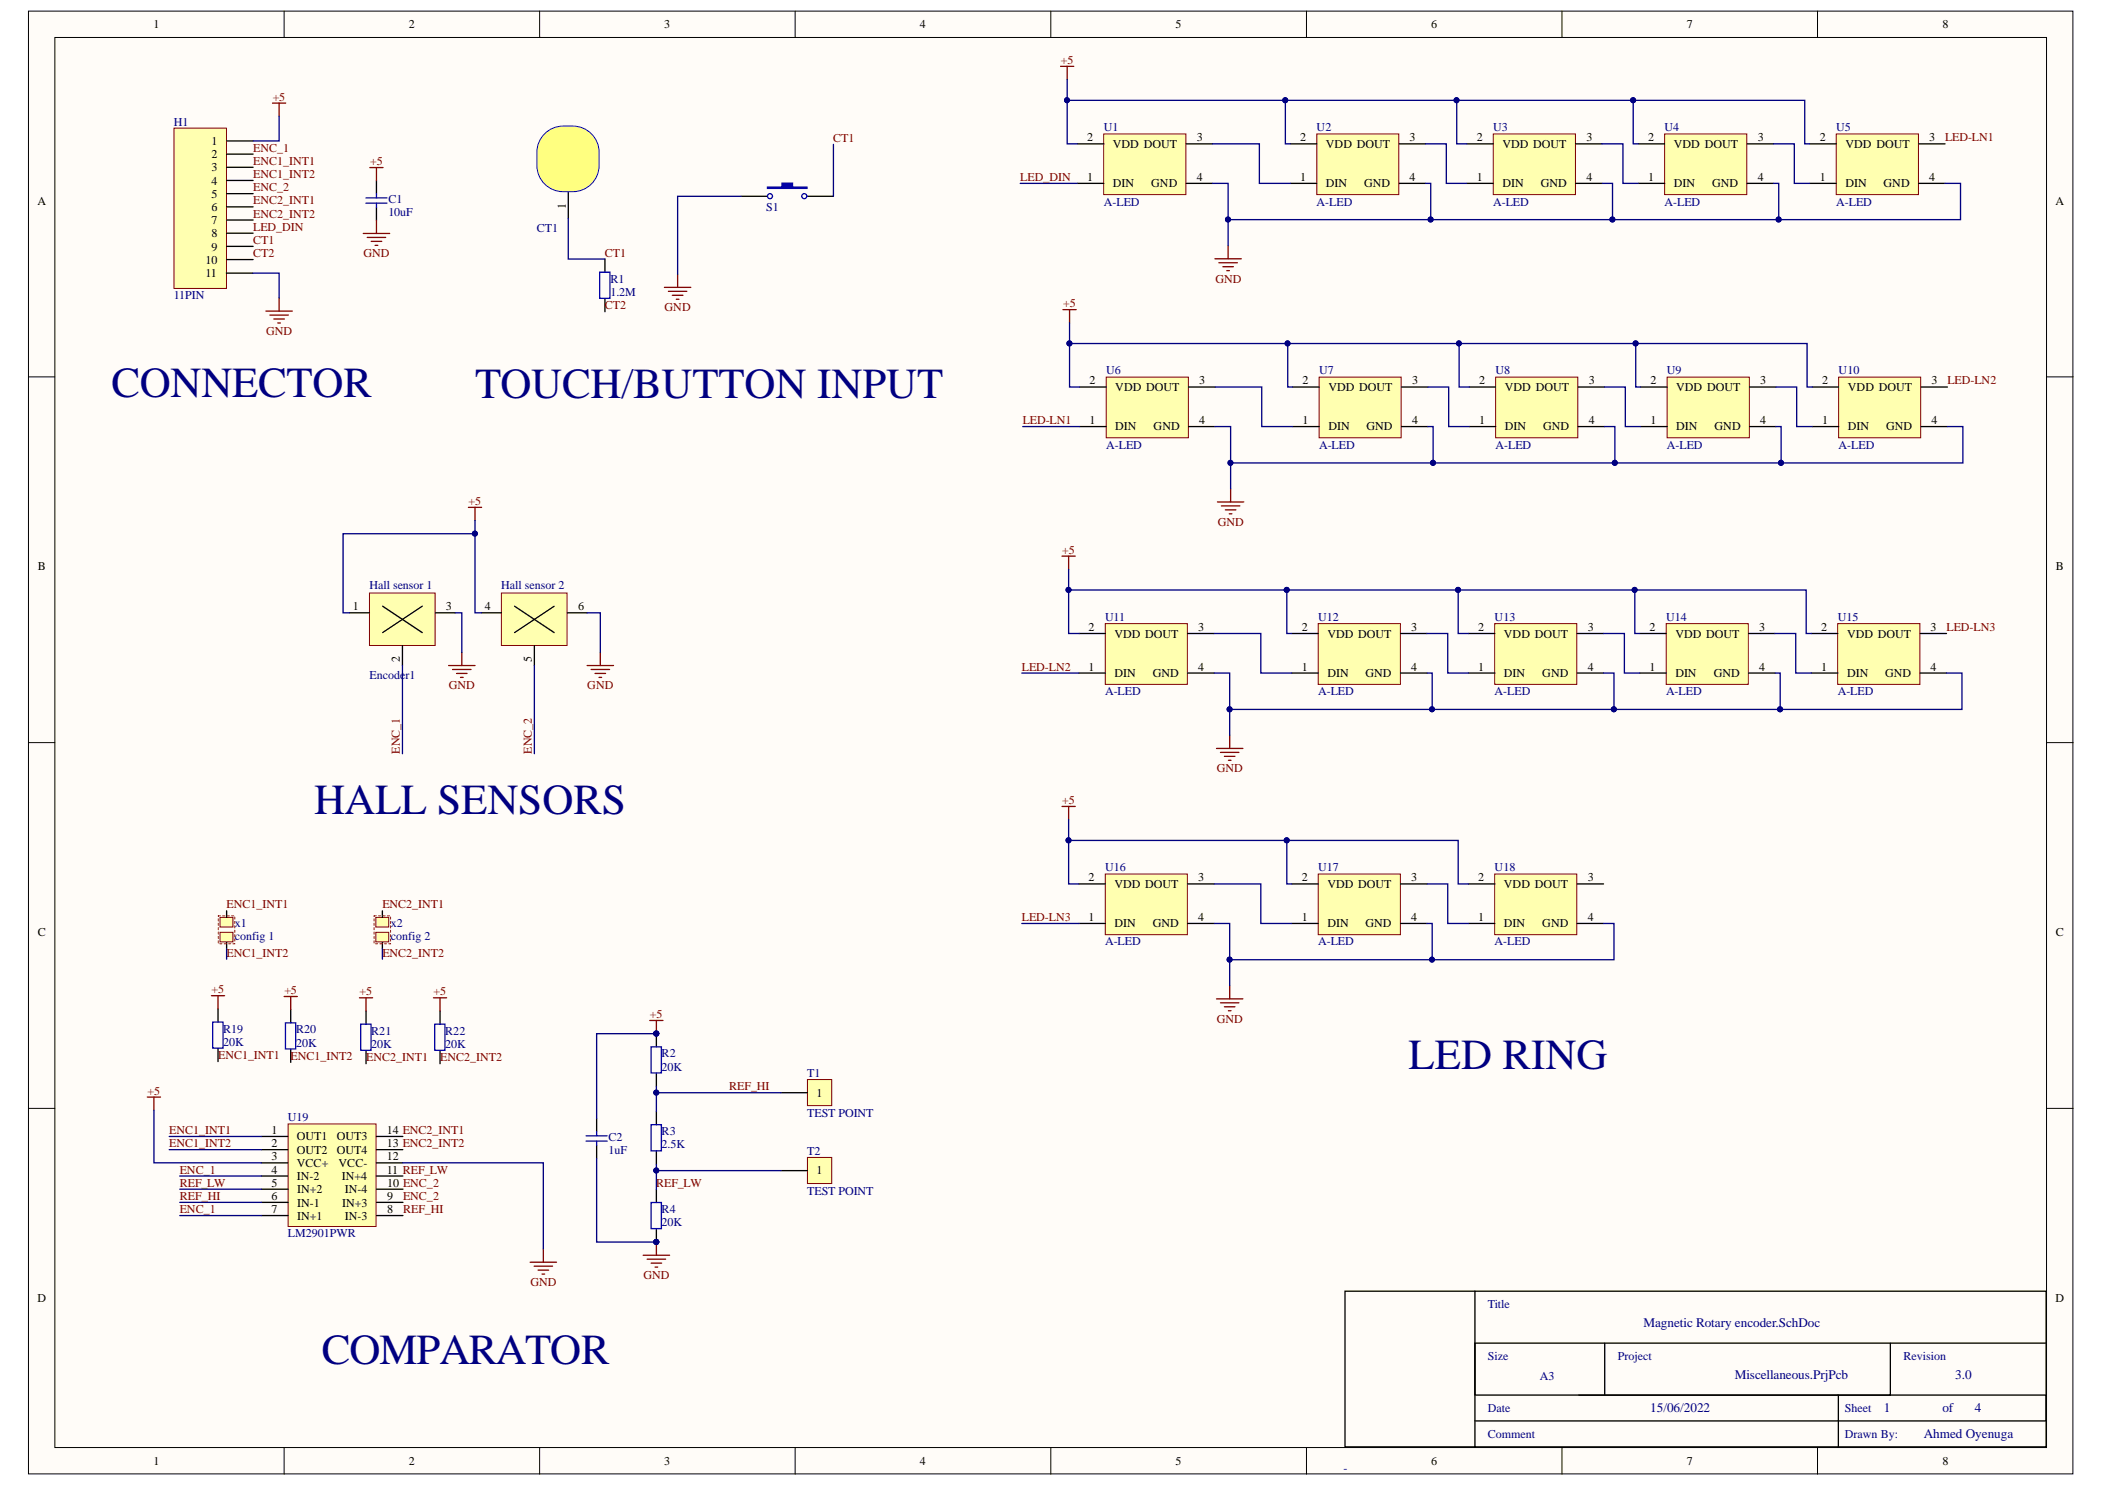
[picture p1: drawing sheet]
<svg xmlns="http://www.w3.org/2000/svg" width="297mm" height="210mm" viewBox="0 0 297 210" stroke-linecap="round" stroke-linejoin="round" font-family="sans-serif">
<defs><g id="words">
<g font-size="6" fill="#000080">
<text x="15.7" y="56">CONNECTOR</text>
<text x="67.1" y="56.2">TOUCH/BUTTON INPUT</text>
<text x="44.3" y="114.8">HALL SENSORS</text>
<text x="198.8" y="150.8">LED RING</text>
<text x="45.4" y="192.4">COMPARATOR</text>
</g>
<g font-size="1.9" fill="#000080">
<text x="231.9" y="187.3">Magnetic Rotary encoder.SchDoc</text>
<text x="244.8" y="194.6">Miscellaneous.PrjPcb</text>
<text x="275.9" y="194.6">3.0</text>
<text x="232.9" y="199.1">15/06/2022</text>
<text x="265.8" y="199.1">1</text>
<text x="271.5" y="202.9">Ahmed Oyenuga</text>
<text x="274.1" y="199.1">of</text>
<text x="278.7" y="199.1">4</text>
</g>
<g font-size="1.7">
<text x="21.6" y="4">1</text>
<text x="57.7" y="4">2</text>
<text x="93.7" y="4">3</text>
<text x="129.8" y="4">4</text>
<text x="165.9" y="4">5</text>
<text x="201.9" y="4">6</text>
<text x="238" y="4">7</text>
<text x="274.1" y="4">8</text>
<text x="29.9" y="20.5">1</text>
<text x="29.9" y="22.3">2</text>
<text x="153.4" y="19.9">2</text>
<text x="157" y="20.9">VDD DOUT</text>
<text x="168.9" y="19.9">3</text>
<text x="183.5" y="19.9">2</text>
<text x="187.1" y="20.9">VDD DOUT</text>
<text x="198.9" y="19.9">3</text>
<text x="208.4" y="19.9">2</text>
<text x="212" y="20.9">VDD DOUT</text>
<text x="223.9" y="19.9">3</text>
<text x="232.6" y="19.9">2</text>
<text x="236.2" y="20.9">VDD DOUT</text>
<text x="248" y="19.9">3</text>
<text x="256.8" y="19.9">2</text>
<text x="260.4" y="20.9">VDD DOUT</text>
<text x="272.2" y="19.9">3</text>
<text x="5.3" y="28.9">A</text>
<text x="29.9" y="24.2">3</text>
<text x="29.9" y="26">4</text>
<text x="29.9" y="27.9">5</text>
<text x="29.9" y="29.8">6</text>
<text x="79.8" y="29.4" transform="rotate(-90 79.8 29.4)">1</text>
<text x="153.4" y="25.5">1</text>
<text x="157" y="26.4">DIN</text>
<text x="162.5" y="26.4">GND</text>
<text x="168.9" y="25.5">4</text>
<text x="183.5" y="25.5">1</text>
<text x="187.1" y="26.4">DIN</text>
<text x="192.5" y="26.4">GND</text>
<text x="198.9" y="25.5">4</text>
<text x="208.4" y="25.5">1</text>
<text x="212" y="26.4">DIN</text>
<text x="217.4" y="26.4">GND</text>
<text x="223.9" y="25.5">4</text>
<text x="232.6" y="25.5">1</text>
<text x="236.2" y="26.4">DIN</text>
<text x="241.6" y="26.4">GND</text>
<text x="248" y="25.5">4</text>
<text x="256.8" y="25.5">1</text>
<text x="260.4" y="26.4">DIN</text>
<text x="265.8" y="26.4">GND</text>
<text x="272.2" y="25.5">4</text>
<text x="290.1" y="28.9">A</text>
<text x="29.9" y="31.6">7</text>
<text x="29.9" y="33.5">8</text>
<text x="29.9" y="35.3">9</text>
<text x="29" y="37.2">10</text>
<text x="29" y="39.1">11</text>
<text x="153.7" y="54.2">2</text>
<text x="153.7" y="59.8">1</text>
<text x="157.4" y="55.1">VDD DOUT</text>
<text x="169.2" y="54.2">3</text>
<text x="169.2" y="59.8">4</text>
<text x="183.8" y="54.2">2</text>
<text x="183.8" y="59.8">1</text>
<text x="187.4" y="55.1">VDD DOUT</text>
<text x="199.3" y="54.2">3</text>
<text x="199.3" y="59.8">4</text>
<text x="208.7" y="54.2">2</text>
<text x="208.7" y="59.8">1</text>
<text x="212.4" y="55.1">VDD DOUT</text>
<text x="224.2" y="54.2">3</text>
<text x="224.2" y="59.8">4</text>
<text x="232.9" y="54.2">2</text>
<text x="232.9" y="59.8">1</text>
<text x="236.5" y="55.1">VDD DOUT</text>
<text x="248.4" y="54.2">3</text>
<text x="248.4" y="59.8">4</text>
<text x="257.1" y="54.2">2</text>
<text x="257.1" y="59.8">1</text>
<text x="260.8" y="55.1">VDD DOUT</text>
<text x="272.6" y="54.2">3</text>
<text x="272.6" y="59.8">4</text>
<text x="157.4" y="60.7">DIN</text>
<text x="162.8" y="60.7">GND</text>
<text x="187.4" y="60.7">DIN</text>
<text x="192.8" y="60.7">GND</text>
<text x="212.4" y="60.7">DIN</text>
<text x="217.8" y="60.7">GND</text>
<text x="236.5" y="60.7">DIN</text>
<text x="241.9" y="60.7">GND</text>
<text x="260.8" y="60.7">DIN</text>
<text x="266.1" y="60.7">GND</text>
<text x="5.3" y="80.4">B</text>
<text x="290.1" y="80.4">B</text>
<text x="49.8" y="86.1">1</text>
<text x="62.9" y="86.1">3</text>
<text x="68.4" y="86.1">4</text>
<text x="81.6" y="86.1">6</text>
<text x="153.6" y="89">2</text>
<text x="157.3" y="89.9">VDD DOUT</text>
<text x="169.1" y="89">3</text>
<text x="183.7" y="89">2</text>
<text x="187.3" y="89.9">VDD DOUT</text>
<text x="199.1" y="89">3</text>
<text x="208.6" y="89">2</text>
<text x="212.2" y="89.9">VDD DOUT</text>
<text x="224.1" y="89">3</text>
<text x="232.8" y="89">2</text>
<text x="236.4" y="89.9">VDD DOUT</text>
<text x="248.2" y="89">3</text>
<text x="257" y="89">2</text>
<text x="260.6" y="89.9">VDD DOUT</text>
<text x="272.4" y="89">3</text>
<text x="56.4" y="93.4" transform="rotate(-90 56.4 93.4)">2</text>
<text x="75.1" y="93.4" transform="rotate(-90 75.1 93.4)">5</text>
<text x="153.6" y="94.6">1</text>
<text x="157.3" y="95.5">DIN</text>
<text x="162.7" y="95.5">GND</text>
<text x="169.1" y="94.6">4</text>
<text x="183.7" y="94.6">1</text>
<text x="187.3" y="95.5">DIN</text>
<text x="192.7" y="95.5">GND</text>
<text x="199.1" y="94.6">4</text>
<text x="208.6" y="94.6">1</text>
<text x="212.2" y="95.5">DIN</text>
<text x="217.6" y="95.5">GND</text>
<text x="224.1" y="94.6">4</text>
<text x="232.8" y="94.6">1</text>
<text x="236.4" y="95.5">DIN</text>
<text x="241.8" y="95.5">GND</text>
<text x="248.2" y="94.6">4</text>
<text x="257" y="94.6">1</text>
<text x="260.6" y="95.5">DIN</text>
<text x="266" y="95.5">GND</text>
<text x="272.4" y="94.6">4</text>
<text x="153.6" y="124.3">2</text>
<text x="157.3" y="125.3">VDD DOUT</text>
<text x="169.1" y="124.3">3</text>
<text x="183.7" y="124.3">2</text>
<text x="187.3" y="125.3">VDD DOUT</text>
<text x="199.1" y="124.3">3</text>
<text x="208.6" y="124.3">2</text>
<text x="212.2" y="125.3">VDD DOUT</text>
<text x="224.1" y="124.3">3</text>
<text x="153.6" y="129.9">1</text>
<text x="157.3" y="130.8">DIN</text>
<text x="162.7" y="130.8">GND</text>
<text x="169.1" y="129.9">4</text>
<text x="183.7" y="129.9">1</text>
<text x="187.3" y="130.8">DIN</text>
<text x="192.7" y="130.8">GND</text>
<text x="199.1" y="129.9">4</text>
<text x="208.6" y="129.9">1</text>
<text x="212.2" y="130.8">DIN</text>
<text x="217.6" y="130.8">GND</text>
<text x="224.1" y="129.9">4</text>
<text x="5.3" y="132.1">C</text>
<text x="290.1" y="132.1">C</text>
<text x="115.2" y="154.7">1</text>
<text x="38.3" y="159.9">1</text>
<text x="38.3" y="161.8">2</text>
<text x="41.9" y="160.9">OUT1</text>
<text x="47.5" y="160.9">OUT3</text>
<text x="54.6" y="161.8">13 ENC2_INT2</text>
<text x="54.6" y="159.9">14 ENC2_INT1</text>
<text x="38.3" y="163.6">3</text>
<text x="38.3" y="165.5">4</text>
<text x="38.3" y="167.4">5</text>
<text x="41.9" y="162.7">OUT2</text>
<text x="41.9" y="164.6">VCC+</text>
<text x="41.9" y="166.5">IN-2</text>
<text x="47.5" y="162.7">OUT4</text>
<text x="47.8" y="164.6">VCC-</text>
<text x="48.2" y="166.5">IN+4</text>
<text x="54.6" y="165.5">11 REF_LW</text>
<text x="54.6" y="163.6">12</text>
<text x="54.6" y="167.4">10 ENC_2</text>
<text x="115.2" y="165.7">1</text>
<text x="38.3" y="169.3">6</text>
<text x="38.3" y="171.1">7</text>
<text x="41.9" y="168.3">IN+2</text>
<text x="41.9" y="170.2">IN-1</text>
<text x="41.9" y="172.1">IN+1</text>
<text x="48.3" y="170.2">IN+3</text>
<text x="48.7" y="172.1">IN-3</text>
<text x="48.7" y="168.3">IN-4</text>
<text x="54.6" y="171.1">8</text>
<text x="54.6" y="169.3">9</text>
<text x="5.3" y="183.7">D</text>
<text x="290.1" y="183.7">D</text>
<text x="21.6" y="206.6">1</text>
<text x="57.7" y="206.6">2</text>
<text x="93.7" y="206.6">3</text>
<text x="129.8" y="206.6">4</text>
<text x="165.9" y="206.6">5</text>
<text x="201.9" y="206.6">6</text>
<text x="238" y="206.6">7</text>
<text x="274.1" y="206.6">8</text>
</g>
<g font-size="1.7" fill="#800000">
<text x="149.7" y="9">+5</text>
<text x="38.5" y="14.2">+5</text>
<text x="35.7" y="21.4">ENC_1</text>
<text x="35.7" y="23.3">ENC1_INT1</text>
<text x="52.2" y="23.3">+5</text>
<text x="117.6" y="20">CT1</text>
<text x="274.5" y="19.9">LED-LN1</text>
<text x="35.7" y="25.1">ENC1_INT2</text>
<text x="35.7" y="27">ENC_2</text>
<text x="35.7" y="28.8">ENC2_INT1</text>
<text x="144" y="25.5">LED_DIN</text>
<text x="35.7" y="30.7">ENC2_INT2</text>
<text x="35.7" y="32.6">LED_DIN</text>
<text x="35.7" y="34.4">CT1</text>
<text x="35.7" y="36.3">CT2</text>
<text x="51.3" y="36.3">GND</text>
<text x="85.4" y="36.2">CT1</text>
<text x="171.5" y="39.9">GND</text>
<text x="37.5" y="47.2">GND</text>
<text x="85.4" y="43.6">CT2</text>
<text x="93.8" y="43.9">GND</text>
<text x="150" y="43.3">+5</text>
<text x="144.3" y="59.8">LED-LN1</text>
<text x="274.8" y="54.2">LED-LN2</text>
<text x="66.1" y="71.2">+5</text>
<text x="171.8" y="74.2">GND</text>
<text x="149.9" y="78.1">+5</text>
<text x="274.7" y="89">LED-LN3</text>
<text x="144.2" y="94.6">LED-LN2</text>
<text x="63.3" y="97.2">GND</text>
<text x="82.9" y="97.2">GND</text>
<text x="56.4" y="106.3" transform="rotate(-90 56.4 106.3)">ENC_1</text>
<text x="75.1" y="106.3" transform="rotate(-90 75.1 106.3)">ENC_2</text>
<text x="149.9" y="113.4">+5</text>
<text x="171.7" y="109">GND</text>
<text x="32" y="128.1">ENC1_INT1</text>
<text x="54" y="128.1">ENC2_INT1</text>
<text x="144.2" y="129.9">LED-LN3</text>
<text x="32" y="134.9">ENC1_INT2</text>
<text x="54" y="134.9">ENC2_INT2</text>
<text x="29.9" y="140.1">+5</text>
<text x="40.1" y="140.2">+5</text>
<text x="50.7" y="140.4">+5</text>
<text x="61.2" y="140.4">+5</text>
<text x="91.7" y="143.6">+5</text>
<text x="30.8" y="149.4">ENC1_INT1</text>
<text x="41" y="149.5">ENC1_INT2</text>
<text x="51.7" y="149.7">ENC2_INT1</text>
<text x="62.1" y="149.7">ENC2_INT2</text>
<text x="171.7" y="144.3">GND</text>
<text x="20.8" y="154.4">+5</text>
<text x="102.9" y="153.8">REF_HI</text>
<text x="23.9" y="159.9">ENC1_INT1</text>
<text x="23.9" y="161.8">ENC1_INT2</text>
<text x="25.4" y="165.5">ENC_1</text>
<text x="25.4" y="167.4">REF_LW</text>
<text x="92.6" y="167.4">REF_LW</text>
<text x="25.4" y="169.3">REF_HI</text>
<text x="25.4" y="171.1">ENC_1</text>
<text x="56.9" y="169.3">ENC_2</text>
<text x="56.9" y="171.1">REF_HI</text>
<text x="74.8" y="181.4">GND</text>
<text x="90.8" y="180.4">GND</text>
</g>
<g font-size="1.7" fill="#000080">
<text x="24.5" y="17.7">H1</text>
<text x="155.8" y="18.5">U1</text>
<text x="185.8" y="18.5">U2</text>
<text x="210.7" y="18.5">U3</text>
<text x="234.9" y="18.5">U4</text>
<text x="259.1" y="18.5">U5</text>
<text x="54.8" y="28.7">C1</text>
<text x="108.1" y="29.8">S1</text>
<text x="155.8" y="29">A-LED</text>
<text x="185.8" y="29">A-LED</text>
<text x="210.7" y="29">A-LED</text>
<text x="234.9" y="29">A-LED</text>
<text x="259.1" y="29">A-LED</text>
<text x="54.8" y="30.5">10uF</text>
<text x="75.8" y="32.7">CT1</text>
<text x="86.1" y="41.8">1.2M</text>
<text x="86.1" y="39.9">R1</text>
<text x="24.5" y="42.2">11PIN</text>
<text x="156.1" y="52.8">U6</text>
<text x="186.1" y="52.8">U7</text>
<text x="211" y="52.8">U8</text>
<text x="235.2" y="52.8">U9</text>
<text x="259.5" y="52.8">U10</text>
<text x="156.1" y="63.3">A-LED</text>
<text x="186.1" y="63.3">A-LED</text>
<text x="211" y="63.3">A-LED</text>
<text x="235.2" y="63.3">A-LED</text>
<text x="259.5" y="63.3">A-LED</text>
<text x="52.1" y="83.1">Hall sensor 1</text>
<text x="70.7" y="83.1">Hall sensor 2</text>
<text x="155.9" y="87.6">U11</text>
<text x="186" y="87.6">U12</text>
<text x="210.9" y="87.6">U13</text>
<text x="235.1" y="87.6">U14</text>
<text x="259.3" y="87.6">U15</text>
<text x="52.1" y="95.7">Encoder1</text>
<text x="155.9" y="98.1">A-LED</text>
<text x="186" y="98.1">A-LED</text>
<text x="210.9" y="98.1">A-LED</text>
<text x="235.1" y="98.1">A-LED</text>
<text x="259.3" y="98.1">A-LED</text>
<text x="155.9" y="122.9">U16</text>
<text x="186" y="122.9">U17</text>
<text x="210.9" y="122.9">U18</text>
<text x="33.2" y="130.7">x1</text>
<text x="55.1" y="130.7">x2</text>
<text x="33.2" y="132.6">config 1</text>
<text x="55.1" y="132.6">config 2</text>
<text x="155.9" y="133.4">A-LED</text>
<text x="186" y="133.4">A-LED</text>
<text x="210.9" y="133.4">A-LED</text>
<text x="31.5" y="147.5">20K</text>
<text x="31.5" y="145.7">R19</text>
<text x="41.8" y="147.6">20K</text>
<text x="41.8" y="145.8">R20</text>
<text x="52.4" y="147.9">20K</text>
<text x="52.4" y="146">R21</text>
<text x="62.8" y="147.9">20K</text>
<text x="62.8" y="146">R22</text>
<text x="93.4" y="149.2">R2</text>
<text x="93.4" y="151">20K</text>
<text x="113.9" y="151.9">T1</text>
<text x="40.6" y="158.2">U19</text>
<text x="85.9" y="161">C2</text>
<text x="93.4" y="160.1">R3</text>
<text x="113.9" y="157.5">TEST POINT</text>
<text x="85.9" y="162.8">1uF</text>
<text x="93.4" y="162">2.5K</text>
<text x="113.9" y="162.9">T2</text>
<text x="93.4" y="173">20K</text>
<text x="93.4" y="171.1">R4</text>
<text x="113.9" y="168.5">TEST POINT</text>
<text x="40.6" y="174.5">LM2901PWR</text>
<text x="209.9" y="184.5">Title</text>
<text x="209.9" y="191.9">Size</text>
<text x="228.3" y="191.9">Project</text>
<text x="268.6" y="191.9">Revision</text>
<text x="217.3" y="194.6">A3</text>
<text x="209.9" y="199.2">Date</text>
<text x="209.9" y="202.8">Comment</text>
<text x="260.3" y="199.2">Sheet</text>
<text x="260.3" y="202.8">Drawn By:</text>
<text x="189.6" y="207.7">-</text>
</g>
</g></defs>
<g fill="#fffcf8" stroke="#000" stroke-width=".14">
<path d="M4 1.6h288.5v206.3h-288.5z"/>
<path d="M7.7 5.3h281.1v198.9h-281.1z"/>
</g>
<g fill="none" stroke="#000" stroke-width=".14">
<path d="M40.1 1.6v3.7M76.1 1.6v3.7M112.2 1.6v3.7M148.3 1.6v3.7M184.4 1.6v3.7M220.4 1.6v3.7M256.5 1.6v3.7M4 53.2h3.7M288.8 53.2h3.7M4 104.8h3.7M288.8 104.8h3.7M4 156.4h3.7"/>
<path d="M288.8 156.4h3.7M40.1 204.2v3.8M76.1 204.2v3.8M112.2 204.2v3.8M148.3 204.2v3.8M184.4 204.2v3.8M220.4 204.2v3.8M256.5 204.2v3.8"/>
</g>
<path d="M155.7 18.9h11.6v8.5h-11.6z" fill="#ffffb0" stroke="#800000" stroke-width=".14"/>
<path d="M152 20.3h3.7M152 25.9h3.7M167.4 20.3h3.7M167.4 25.9h3.7" fill="none" stroke="#000" stroke-width=".19"/>
<path d="M149.7 9.4h1.8M150.6 9.4v1.8M171.4 36.5h3.8M172 37.1h2.6M172.6 37.6h1.4M173.1 38.2h.4M173.3 34.6v1.9" fill="none" stroke="#800000" stroke-width=".19"/>
<path d="M185.8 18.9h11.6v8.5h-11.6z" fill="#ffffb0" stroke="#800000" stroke-width=".14"/>
<path d="M182.1 20.3h3.7M182.1 25.9h3.7M197.4 20.3h3.8M197.4 25.9h3.8" fill="none" stroke="#000" stroke-width=".19"/>
<path d="M210.7 18.9h11.6v8.5h-11.6z" fill="#ffffb0" stroke="#800000" stroke-width=".14"/>
<path d="M207 20.3h3.7M207 25.9h3.7M222.4 20.3h3.7M222.4 25.9h3.7" fill="none" stroke="#000" stroke-width=".19"/>
<path d="M234.9 18.9h11.6v8.5h-11.6z" fill="#ffffb0" stroke="#800000" stroke-width=".14"/>
<path d="M231.2 20.3h3.7M231.2 25.9h3.7M246.5 20.3h3.8M246.5 25.9h3.8" fill="none" stroke="#000" stroke-width=".19"/>
<path d="M259.1 18.9h11.6v8.5h-11.6z" fill="#ffffb0" stroke="#800000" stroke-width=".14"/>
<path d="M255.4 20.3h3.7M255.4 25.9h3.7M270.7 20.3h3.8M270.7 25.9h3.8" fill="none" stroke="#000" stroke-width=".19"/>
<path d="M156.1 53.2h11.6v8.6h-11.6z" fill="#ffffb0" stroke="#800000" stroke-width=".14"/>
<path d="M152.4 54.6h3.7M167.7 54.6h3.8M152.4 60.2h3.7M167.7 60.2h3.8" fill="none" stroke="#000" stroke-width=".19"/>
<path d="M150 43.7h1.9M150.9 43.7v1.8M171.8 70.8h3.7M172.4 71.4h2.6M172.9 71.9h1.5M173.5 72.5h.3M173.7 68.9v1.9" fill="none" stroke="#800000" stroke-width=".19"/>
<path d="M186.1 53.2h11.6v8.6h-11.6z" fill="#ffffb0" stroke="#800000" stroke-width=".14"/>
<path d="M182.4 54.6h3.7M197.8 54.6h3.7M182.4 60.2h3.7M197.8 60.2h3.7" fill="none" stroke="#000" stroke-width=".19"/>
<path d="M211.1 53.2h11.5v8.6h-11.5z" fill="#ffffb0" stroke="#800000" stroke-width=".14"/>
<path d="M207.3 54.6h3.8M222.7 54.6h3.7M207.3 60.2h3.8M222.7 60.2h3.7" fill="none" stroke="#000" stroke-width=".19"/>
<path d="M235.3 53.2h11.5v8.6h-11.5z" fill="#ffffb0" stroke="#800000" stroke-width=".14"/>
<path d="M231.5 54.6h3.8M246.9 54.6h3.7M231.5 60.2h3.8M246.9 60.2h3.7" fill="none" stroke="#000" stroke-width=".19"/>
<path d="M259.5 53.2h11.5v8.6h-11.5z" fill="#ffffb0" stroke="#800000" stroke-width=".14"/>
<path d="M255.7 54.6h3.8M271.1 54.6h3.7M255.7 60.2h3.8M271.1 60.2h3.7" fill="none" stroke="#000" stroke-width=".19"/>
<path d="M156 88h11.5v8.5h-11.5z" fill="#ffffb0" stroke="#800000" stroke-width=".14"/>
<path d="M152.2 89.4h3.8M152.2 94.9h3.8M167.6 89.4h3.7M167.6 94.9h3.7" fill="none" stroke="#000" stroke-width=".19"/>
<path d="M149.9 78.5h1.8M150.8 78.5v1.8M171.7 105.6h3.7M172.2 106.1h2.6M172.8 106.7h1.5M173.3 107.3h.4M173.5 103.7v1.9" fill="none" stroke="#800000" stroke-width=".19"/>
<path d="M186 88h11.6v8.5h-11.6z" fill="#ffffb0" stroke="#800000" stroke-width=".14"/>
<path d="M182.3 89.4h3.7M182.3 94.9h3.7M197.6 89.4h3.8M197.6 94.9h3.8" fill="none" stroke="#000" stroke-width=".19"/>
<path d="M210.9 88h11.6v8.5h-11.6z" fill="#ffffb0" stroke="#800000" stroke-width=".14"/>
<path d="M207.2 89.4h3.7M207.2 94.9h3.7M222.6 89.4h3.7M222.6 94.9h3.7" fill="none" stroke="#000" stroke-width=".19"/>
<path d="M235.1 88h11.6v8.5h-11.6z" fill="#ffffb0" stroke="#800000" stroke-width=".14"/>
<path d="M231.4 89.4h3.7M231.4 94.9h3.7M246.8 89.4h3.7M246.8 94.9h3.7" fill="none" stroke="#000" stroke-width=".19"/>
<path d="M259.3 88h11.6v8.5h-11.6z" fill="#ffffb0" stroke="#800000" stroke-width=".14"/>
<path d="M53.1 25.5v1.9M53.1 29.2v1.9M255.6 89.4h3.7M255.6 94.9h3.7M271 89.4h3.7M271 94.9h3.7" fill="none" stroke="#000" stroke-width=".19"/>
<path d="M51.6 27.9h3M51.6 28.7h3M53.1 27.4v.5M53.1 28.7v.5" fill="none" stroke="#00f" stroke-width=".19"/>
<path d="M51.3 32.9h3.7M51.8 33.5h2.6M52.2 23.6h1.9M52.4 34.1h1.5M52.9 34.6h.4M53.1 23.6v1.9M53.1 31.1v1.8" fill="none" stroke="#800000" stroke-width=".19"/>
<path d="M24.5 18.1h7.5v22.6h-7.5z" fill="#ffffb0" stroke="#800000" stroke-width=".14"/>
<g fill="none" stroke="#000" stroke-width=".19">
<path d="M32 19.9h3.7M31.9 38.5h3.8M32 21.7h3.7M32 23.6h3.7M32 25.5h3.7M32 27.3h3.7M32 29.2h3.7M32 31h3.7M32 32.9h3.7M32 34.8h3.7M32 36.6h3.7M80.2 27.1v3.7"/>
<path d="M85.4 36.5v1.9M85.4 42.1v1.9"/>
</g>
<path d="M38.5 14.5h1.8M39.4 14.5v1.9M37.5 43.9h3.7M38.1 44.4h2.6M38.6 45h1.5M39.2 45.6h.4M39.4 42v1.9" fill="none" stroke="#800000" stroke-width=".19"/>
<path d="M84.6 38.4h1.5v3.7h-1.5z" fill="none" stroke="#00f" stroke-width=".19"/>
<path d="M76.8 18.9a3.7 3.7 0 0 1 2.7-1.1 4.7 4.7 0 0 1 4 1.1 3.7 3.7 0 0 1 1 2.6v1.8a3.7 3.7 0 0 1-3.7 3.7 4.7 4.7 0 0 1-4-1 3.7 3.7 0 0 1-1-2.7v-1.8a3.7 3.7 0 0 1 1-2.6z" fill="#ffff80" stroke="#00f" stroke-width=".14"/>
<path d="M84.2 157.8v1.9M92.6 145.8v1.9M92.6 151.4v1.9M84.2 161.5v1.9M92.6 167.8v1.8M92.6 173.3v1.9" fill="none" stroke="#000" stroke-width=".19"/>
<g fill="#000080" stroke="#000080" stroke-width=".14">
<circle cx="92.6" cy="145.8" r=".35"/>
<circle cx="92.6" cy="175.2" r=".35"/>
</g>
<path d="M84.2 159.7v.5M91.9 147.7h1.4v3.7h-1.4zM82.7 160.2h3M82.7 161h3M84.2 161v.5M91.9 169.6h1.4v3.7h-1.4z" fill="none" stroke="#00f" stroke-width=".19"/>
<path d="M20.8 154.8h1.9M21.7 154.8v1.8M74.8 178.1h3.7M75.4 178.6h2.6M75.9 179.2h1.5M76.5 179.7h.4M76.7 176.2v1.9M90.8 177.1h3.7M91.3 177.6h2.6M91.9 178.2h1.5M92.4 178.7h.4M92.6 175.2v1.9" fill="none" stroke="#800000" stroke-width=".19"/>
<path d="M40.7 158.5h12.4v14.5h-12.4z" fill="#ffffb0" stroke="#800000" stroke-width=".14"/>
<g fill="none" stroke="#000" stroke-width=".19">
<path d="M36.9 160.3h3.7M36.9 162.2h3.7M36.9 164h3.7M36.9 165.9h3.7M36.9 167.8h3.8M36.9 169.6h3.8M36.9 171.5h3.8M53.1 160.3h3.7M53.1 162.2h3.7M53.1 164h3.7M53.1 165.9h3.7M53.1 167.8h3.8"/>
<path d="M53.1 169.6h3.8M53.1 171.5h3.8"/>
</g>
<path d="M113.9 152.3h3.5v3.7h-3.5z" fill="#ffffb0" stroke="#800000" stroke-width=".14"/>
<path d="M110.2 154.1h3.7" fill="none" stroke="#000" stroke-width=".19"/>
<path d="M113.9 163.3h3.5v3.7h-3.5z" fill="#ffffb0" stroke="#800000" stroke-width=".14"/>
<path d="M92.6 156.8v1.9M92.6 162.4v1.8M110.2 165.1h3.7" fill="none" stroke="#000" stroke-width=".19"/>
<path d="M91.9 158.7h1.4v3.6h-1.4z" fill="none" stroke="#00f" stroke-width=".19"/>
<path d="M91.7 144h1.9M92.6 144v1.8" fill="none" stroke="#800000" stroke-width=".19"/>
<circle cx="92.6" cy="145.8" r=".35" fill="#000080" stroke="#000080" stroke-width=".14"/>
<path d="M31 129.4h1.9v1.4h-1.9z" fill="#ffffb0" stroke="#800000" stroke-width=".14"/>
<path d="M32 128.5v.9M32 132.9v.9" fill="none" stroke="#000" stroke-width=".19"/>
<path d="M31 131.5h1.9v1.4h-1.9z" fill="#ffffb0" stroke="#800000" stroke-width=".14"/>
<path d="M30.8 129.2h2.3v3.9h-2.3v-3.9" fill="none" stroke="#e80808" stroke-width=".14" stroke-dasharray=".3 .3"/>
<path d="M53 129.4h1.9v1.4h-1.9z" fill="#ffffb0" stroke="#800000" stroke-width=".14"/>
<path d="M54 128.5v.9M54 132.9v.9" fill="none" stroke="#000" stroke-width=".19"/>
<path d="M53 131.5h1.9v1.4h-1.9z" fill="#ffffb0" stroke="#800000" stroke-width=".14"/>
<path d="M52.8 129.2h2.3v3.9h-2.3v-3.9" fill="none" stroke="#e80808" stroke-width=".14" stroke-dasharray=".3 .3"/>
<path d="M66.1 71.6h1.9M67 71.6v1.8M63.3 93.9h3.7M63.9 94.4h2.6M64.4 95h1.5M65 95.6h.4M65.2 92v1.9M82.9 93.9h3.7M83.4 94.4h2.6M84 95h1.5M84.5 95.6h.4M84.7 92v1.9" fill="none" stroke="#800000" stroke-width=".19"/>
<path d="M52.1 83.7h9.3v7.4h-9.3z" fill="#ffffb0" stroke="#800000" stroke-width=".14"/>
<path d="M49.3 86.4h2.8M54 85.5l5.6 3.7M56.8 91.1v2.8M59.6 85.5l-5.6 3.7M61.4 86.4h2.8" fill="none" stroke="#000" stroke-width=".19"/>
<path d="M70.8 83.7h9.2v7.4h-9.2z" fill="#ffffb0" stroke="#800000" stroke-width=".14"/>
<path d="M104.6 27.7h3.7M113.9 27.7h3.7M68 86.4h2.8M72.6 85.5l5.6 3.7M75.4 91.1v2.8M78.2 85.5l-5.6 3.7M80.1 86.4h2.8" fill="none" stroke="#000" stroke-width=".19"/>
<path d="M108.3 26.4h2v-.6h1.5v.6h2.1v.2h-5.6z" fill-rule="evenodd" fill="#00f"/>
<g fill="none" stroke="#00f" stroke-width=".19">
<path d="M108.3 26.4h2v-.6h1.5v.6h2.1v.2h-5.6z"/>
<circle cx="108.7" cy="27.7" r=".35"/>
<circle cx="113.5" cy="27.7" r=".35"/>
</g>
<path d="M95.6 38.7v1.8M93.8 40.5h3.7M94.3 41.1h2.6M94.9 41.7h1.5M95.4 42.2h.4" fill="none" stroke="#800000" stroke-width=".19"/>
<path d="M156 123.3h11.5v8.5h-11.5z" fill="#ffffb0" stroke="#800000" stroke-width=".14"/>
<path d="M152.2 124.7h3.8M152.2 130.3h3.8M167.6 124.7h3.7M167.6 130.3h3.7" fill="none" stroke="#000" stroke-width=".19"/>
<path d="M149.9 113.8h1.8M150.8 113.8v1.8M173.5 139v1.9M171.7 140.9h3.7M172.2 141.5h2.6M172.8 142h1.5M173.3 142.6h.4" fill="none" stroke="#800000" stroke-width=".19"/>
<path d="M186 123.3h11.6v8.5h-11.6z" fill="#ffffb0" stroke="#800000" stroke-width=".14"/>
<path d="M182.3 124.7h3.7M182.3 130.3h3.7M197.6 124.7h3.8M197.6 130.3h3.8" fill="none" stroke="#000" stroke-width=".19"/>
<path d="M210.9 123.3h11.6v8.5h-11.6z" fill="#ffffb0" stroke="#800000" stroke-width=".14"/>
<g fill="none" stroke="#000" stroke-width=".19">
<path d="M207.2 124.7h3.7M207.2 130.3h3.7M222.6 124.7h3.7M222.6 130.3h3.7M30.8 142.3v1.9M30.8 147.9v1.9M41 142.4v1.9M41 148v1.9M51.7 142.6v1.9M51.7 148.2v1.9M62.1 142.6v1.9M62.1 148.2v1.9"/>
<path d="M208.1 182.1h80.6v22h-80.6zM208.1 182.1h-18.3v22h18.3M226.4 189.5v7.3M259.4 196.8v7.3M266.7 189.5v7.3h-43.9M288.7 189.5h-80.6v7.3h80.6v3.6h-80.6"/>
</g>
<path d="M30 144.2h1.5v3.7h-1.5zM40.3 144.3h1.4v3.7h-1.4zM50.9 144.5h1.5v3.7h-1.5zM61.4 144.5h1.4v3.7h-1.4z" fill="none" stroke="#00f" stroke-width=".19"/>
<path d="M29.8 140.5h1.9M30.8 140.5v1.8M40.1 140.6h1.9M41 140.6v1.8M50.7 140.8h1.9M51.7 140.8v1.8M61.2 140.8h1.8M62.1 140.8v1.8" fill="none" stroke="#800000" stroke-width=".19"/>
<g fill="none" stroke="#000080" stroke-width=".19">
<path d="M39.4 16.4v3.5h-3.7M150.6 14.2h30.8v6.1h.7M150.6 11.2v9.1h1.4M181.4 14.2h24.2v6.1h1.4M205.6 14.2h24.9v6.1h.7M230.5 14.2h24.2v6.1h.7M35.7 38.5h3.7v3.5M80.2 30.8v5.7h5.2M104.6 27.7h-9v11M117.6 20.4v7.3M144 25.9h8M171.1 20.3h6.6v5.6h4.4"/>
<path d="M171.1 25.9h2.2v8.7M201.2 20.3h2.9v5.6h2.9M201.2 25.9h.7v5.1h-28.6M226.1 20.3h2.9v5.6h2.2M226.1 25.9h1.4v5.1h-25.6M250.3 20.3h2.9v5.6h2.2M250.3 25.9h.7v5.1h-23.5M274.5 25.9h2.2v5.1h-25.7M150.9 48.5h30.8v6.1h.7M150.9 45.5v9.1h1.5M171.5 54.6h6.5v5.6h4.4M181.7 48.5h24.2v6.1h1.4"/>
<path d="M201.5 54.6h2.9v5.6h2.9M205.9 48.5h24.9v6.1h.7M226.4 54.6h2.9v5.6h2.2M230.8 48.5h24.2v6.1h.7M250.6 54.6h2.9v5.6h2.2M67 75.3h-18.6v11.1h.9M67 73.4v13h1M144.3 60.2h8.1M171.5 60.2h2.2v8.7M201.5 60.2h.7v5.1h-28.5M226.4 60.2h1.5v5.1h-25.7M250.6 60.2h.7v5.1h-23.4"/>
<path d="M274.8 60.2h2.2v5.1h-25.7M56.8 93.9v12.4M64.2 86.4h1v5.6M75.4 93.9v12.4M82.9 86.4h1.8v5.6M144.2 94.9h8M150.8 83.2h30.8v6.2h.7M150.8 80.3v9.1h1.4M171.3 89.4h6.6v5.5h4.4M171.3 94.9h2.2v8.8M181.6 83.2h24.2v6.2h1.4M201.4 89.4h2.9v5.5h2.9"/>
<path d="M201.4 94.9h.7v5.2h-28.6M205.8 83.2h24.9v6.2h.7M226.3 89.4h2.9v5.5h2.2M226.3 94.9h1.4v5.2h-25.6M230.7 83.2h24.2v6.2h.7M250.5 89.4h2.9v5.5h2.2M250.5 94.9h.7v5.2h-23.5M274.7 94.9h2.2v5.2h-25.7M150.8 118.6h30.8v6.1h.7M150.8 115.6v9.1h1.4M181.6 118.6h24.2v6.1h1.4M32 133.8v1.5"/>
<path d="M54 133.8v1.5M144.2 130.3h8M171.3 124.7h6.6v5.6h4.4M171.3 130.3h2.2v8.7M201.4 124.7h2.9v5.6h2.9M201.4 130.3h.7v5.1h-28.6M226.3 130.3h1.4v5.1h-25.6M21.7 156.6v7.4h15.2M92.6 145.8h-8.4v12M92.6 153.3v.8h17.6M92.6 154.1v2.7M23.9 162.2h13"/>
<path d="M23.9 160.3h13M25.3 165.9h11.6M25.4 171.5h11.5M25.4 169.6h11.5M25.4 167.8h11.5M56.8 164h19.9v12.2M84.2 163.4v11.8h8.4M92.6 164.2v.9h17.6M92.6 165.1v2.7"/>
</g>
<g fill="#000080" stroke="#000080" stroke-width=".14">
<circle cx="181.4" cy="14.1" r=".35"/>
<circle cx="150.6" cy="14.1" r=".35"/>
<circle cx="205.5" cy="14.1" r=".35"/>
<circle cx="230.4" cy="14.1" r=".35"/>
<circle cx="201.9" cy="31" r=".35"/>
<circle cx="173.3" cy="31" r=".35"/>
<circle cx="227.5" cy="31" r=".35"/>
<circle cx="251" cy="31" r=".35"/>
<circle cx="181.7" cy="48.4" r=".35"/>
<circle cx="150.9" cy="48.4" r=".35"/>
<circle cx="205.9" cy="48.4" r=".35"/>
<circle cx="230.8" cy="48.4" r=".35"/>
<circle cx="202.2" cy="65.3" r=".35"/>
<circle cx="173.6" cy="65.3" r=".35"/>
<circle cx="227.9" cy="65.3" r=".35"/>
<circle cx="251.3" cy="65.3" r=".35"/>
<circle cx="181.6" cy="83.2" r=".35"/>
<circle cx="150.8" cy="83.2" r=".35"/>
<circle cx="205.7" cy="83.2" r=".35"/>
<circle cx="230.7" cy="83.2" r=".35"/>
<circle cx="202.1" cy="100.1" r=".35"/>
<circle cx="173.5" cy="100.1" r=".35"/>
<circle cx="227.7" cy="100.1" r=".35"/>
<circle cx="251.2" cy="100.1" r=".35"/>
<circle cx="92.6" cy="145.8" r=".35"/>
<circle cx="92.6" cy="175.2" r=".35"/>
<circle cx="92.6" cy="165.1" r=".35"/>
<circle cx="92.6" cy="154.1" r=".35"/>
<circle cx="67" cy="75.3" r=".35"/>
<circle cx="181.6" cy="118.5" r=".35"/>
<circle cx="150.8" cy="118.5" r=".35"/>
<circle cx="202.1" cy="135.4" r=".35"/>
<circle cx="173.5" cy="135.4" r=".35"/>
</g>
<use href="#words"/>
</svg>
